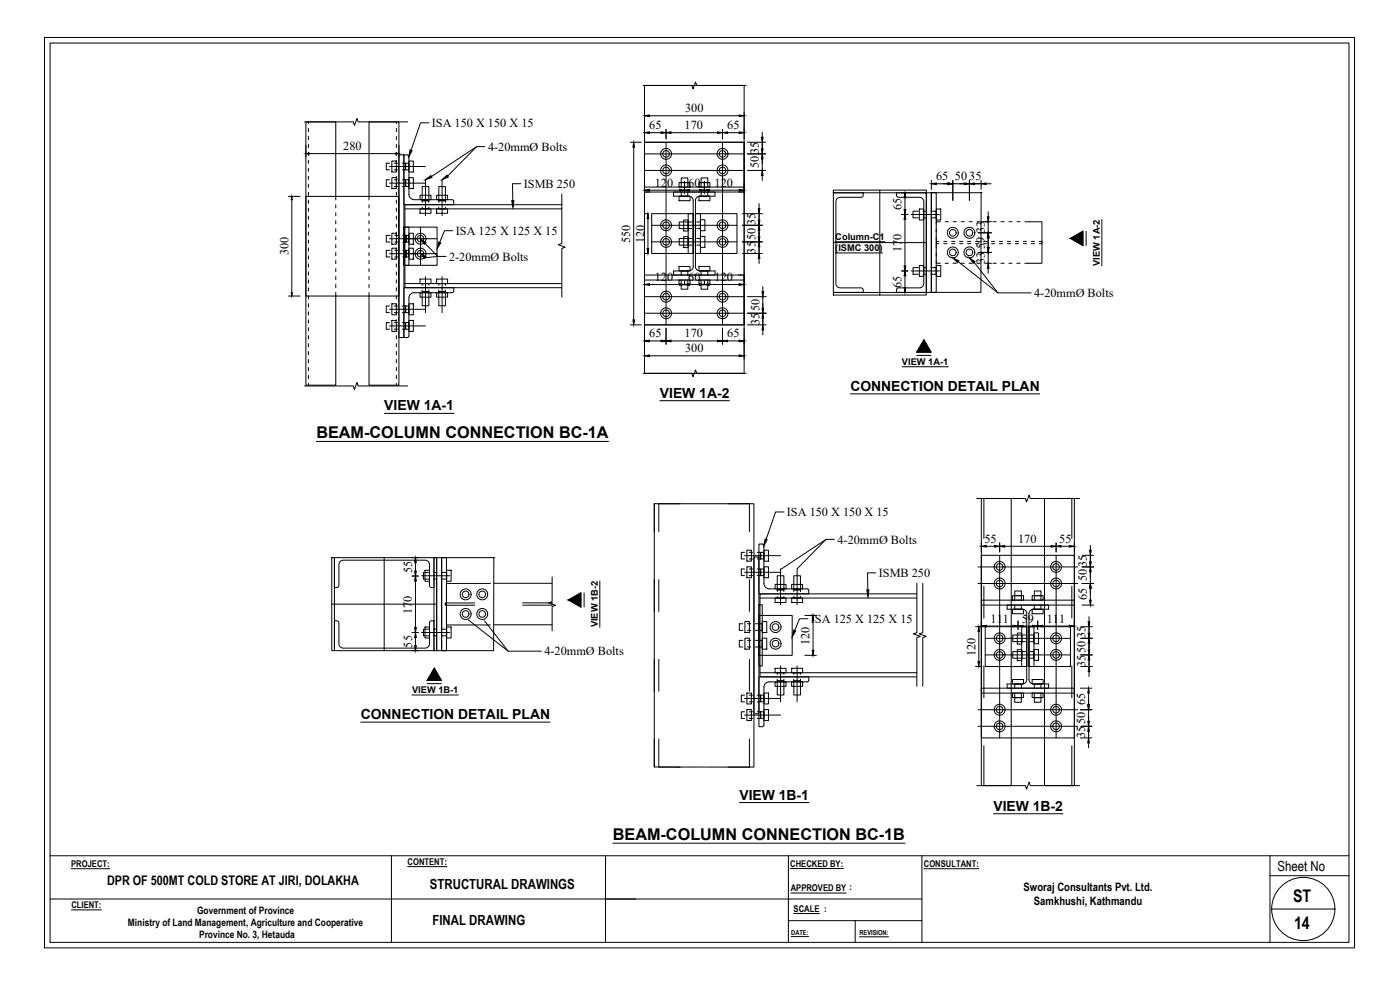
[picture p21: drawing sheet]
<svg xmlns="http://www.w3.org/2000/svg" width="841mm" height="594mm" viewBox="0 0 841 594" stroke-linecap="round" stroke-linejoin="round" font-family="sans-serif">
<defs><g id="words">
<g font-size="10.4">
<text x="777" y="542">ST</text>
<text x="777" y="558">14</text>
</g>
<g font-size="9.8">
<text x="190" y="263">BEAM-COLUMN CONNECTION BC-1A</text>
<text x="368" y="504">BEAM-COLUMN CONNECTION BC-1B</text>
</g>
<g font-size="8.4">
<text x="396" y="239">VIEW 1A-2</text>
<text x="511" y="235">CONNECTION DETAIL PLAN</text>
<text x="231" y="247">VIEW 1A-1</text>
<text x="217" y="432">CONNECTION DETAIL PLAN</text>
<text x="444" y="480">VIEW 1B-1</text>
<text x="597" y="487">VIEW 1B-2</text>
<text x="767" y="523">Sheet No</text>
<text x="258" y="534">STRUCTURAL DRAWINGS</text>
<text x="260" y="556">FINAL DRAWING</text>
</g>
<text font-size="7.9" x="64" y="531">DPR OF 500MT COLD STORE AT JIRI, DOLAKHA</text>
<g font-size="7.4">
<text x="412" y="67">300</text>
<text x="259" y="76">ISA 150 X 150 X 15</text>
<text x="390" y="78">65</text>
<text x="411" y="78">170</text>
<text x="437" y="78">65</text>
<text x="206" y="90">280</text>
<text x="293" y="91">4-20mmØ Bolts</text>
<text x="456" y="101" transform="rotate(-90 456 101)">5035</text>
<text x="315" y="113">ISMB 250</text>
<text x="393" y="112">120</text>
<text x="413" y="112">60</text>
<text x="429" y="112">120</text>
<text x="562" y="108">65</text>
<text x="574" y="108">50</text>
<text x="582" y="108">35</text>
<text x="542" y="126" transform="rotate(-90 542 126)">65</text>
<text x="454" y="135" transform="rotate(-90 454 135)">35</text>
<text x="274" y="141">ISA 125 X 125 X 15</text>
<text x="592" y="140" transform="rotate(-90 592 140)">33</text>
<text x="379" y="146" transform="rotate(-90 379 146)">550</text>
<text x="387" y="146" transform="rotate(-90 387 146)">120</text>
<text x="454" y="144" transform="rotate(-90 454 144)">50</text>
<text x="592" y="149" transform="rotate(-90 592 149)">59</text>
<text x="173" y="153" transform="rotate(-90 173 153)">300</text>
<text x="454" y="152" transform="rotate(-90 454 152)">35</text>
<text x="542" y="152" transform="rotate(-90 542 152)">170</text>
<text x="270" y="157">2-20mmØ Bolts</text>
<text x="592" y="158" transform="rotate(-90 592 158)">33</text>
<text x="393" y="169">120</text>
<text x="413" y="169">60</text>
<text x="429" y="169">120</text>
<text x="542" y="173" transform="rotate(-90 542 173)">65</text>
<text x="621" y="178">4-20mmØ Bolts</text>
<text x="456" y="187" transform="rotate(-90 456 187)">50</text>
<text x="456" y="195" transform="rotate(-90 456 195)">35</text>
<text x="390" y="203">65</text>
<text x="411" y="203">170</text>
<text x="437" y="203">65</text>
<text x="412" y="212">300</text>
<text x="473" y="310">ISA 150 X 150 X 15</text>
<text x="503" y="327">4-20mmØ Bolts</text>
<text x="591" y="326">55</text>
<text x="612" y="326">170</text>
<text x="636" y="326">55</text>
<text x="248" y="344" transform="rotate(-90 248 344)">55</text>
<text x="528" y="347">ISMB 250</text>
<text x="653" y="349" transform="rotate(-90 653 349)">5035</text>
<text x="653" y="361" transform="rotate(-90 653 361)">65</text>
<text x="247" y="369" transform="rotate(-90 247 369)">170</text>
<text x="487" y="374">ISA 125 X 125 X 15</text>
<text x="595" y="374">111</text>
<text x="614" y="374">59</text>
<text x="629" y="374">111</text>
<text x="652" y="384" transform="rotate(-90 652 384)">35</text>
<text x="248" y="389" transform="rotate(-90 248 389)">55</text>
<text x="486" y="388" transform="rotate(-90 486 388)">120</text>
<text x="327" y="394">4-20mmØ Bolts</text>
<text x="586" y="394" transform="rotate(-90 586 394)">120</text>
<text x="652" y="392" transform="rotate(-90 652 392)">50</text>
<text x="652" y="401" transform="rotate(-90 652 401)">35</text>
<text x="652" y="423" transform="rotate(-90 652 423)">65</text>
<text x="652" y="435" transform="rotate(-90 652 435)">50</text>
<text x="652" y="443" transform="rotate(-90 652 443)">35</text>
</g>
<g font-size="7">
<text x="615" y="535">Sworaj Consultants Pvt. Ltd.</text>
<text x="621" y="544">Samkhushi, Kathmandu</text>
</g>
<g font-size="6.1">
<text x="118" y="549">Government of Province</text>
<text x="77" y="556">Ministry of Land Management, Agriculture and Cooperative</text>
<text x="120" y="564">Province No. 3, Hetauda</text>
</g>
<g font-size="5.6">
<text x="502" y="144">Column-C1</text>
<text x="502" y="151">(ISMC 300)</text>
<text x="661" y="160" transform="rotate(-90 661 160)">VIEW 1A-2</text>
<text x="542" y="219">VIEW 1A-1</text>
<text x="359" y="377" transform="rotate(-90 359 377)">VIEW 1B-2</text>
<text x="248" y="416">VIEW 1B-1</text>
<text x="43" y="521">PROJECT:</text>
<text x="245" y="519">CONTENT:</text>
<text x="475" y="521">CHECKED BY:</text>
<text x="555" y="521">CONSULTANT:</text>
<text x="475" y="535">APPROVED BY :</text>
<text x="43" y="545">CLIENT:</text>
<text x="477" y="548">SCALE :</text>
</g>
<g font-size="4.2">
<text x="475" y="562">DATE:</text>
<text x="516" y="562">REVISION:</text>
</g>
</g></defs>
<!-- layer: Channels -->
<g fill="none" stroke="#000" stroke-width=".6">
<path d="M185 73v1M185 77v2M238 73v1M238 77v2M185 82v2M185 87v2M185 92v1M185 96v2M238 82v2M238 87v2M238 92v1M238 96v2"/>
<path d="M185 101v2M185 106v2M185 111v2M185 115v2M238 101v2M238 106v2M238 111v2M238 115v2M501 116h18l-1 2-14 1h-1l-1 2v50l2 2h14v1l1 2h-18zM539 116h17v60h-17v-2v-1h14l2-1v-2v-50l-2-1-14-1zM185 120v2M185 125v2"/>
<path d="M185 130v2M185 135v2M185 139v2M202 120v-47h-18v158h18v-55M202 123v2M202 128v2M202 133v1M202 137v2M222 120v-47h18v158h-18v-55M222 123v2M222 128v2M222 133v1"/>
<path d="M222 137v2M238 120v2M238 125v2M238 130v2M238 135v2M238 139v2M185 144v2M185 149v2M185 154v2M185 159v1M202 142v2M202 147v2"/>
<path d="M202 152v2M202 156v2M222 142v2M222 147v2M222 152v2M222 156v2M238 144v2M238 149v2M238 154v2M238 159v1M185 163v2M185 168v2"/>
<path d="M185 173v2M185 178v2M202 161v2M202 166v2M202 171v2M222 161v2M222 166v2M222 171v2M238 163v2M238 168v2M238 173v2M238 178v2"/>
<path d="M185 182v2M185 187v2M185 192v2M185 197v2M238 182v2M238 187v2M238 192v2M238 197v2M185 202v2M185 206v2M185 211v2M185 216v2"/>
<path d="M238 202v2M238 206v2M238 211v2M238 216v2M185 221v2M185 226v1M185 230v1M238 221v2M238 226v1M238 230v1M590 299h17v173h-17zM591 299v24"/>
<path d="M627 299h18v173h-18zM644 299v24M393 303h60v158h-60zM393 303v16M409 303h-13v16M437 303h13v16M201 335h60v18h-2l-1-1v-14l-1-1-2-1-49 1-2 1v14l-1 1h-2zM393 348v19M396 348v19M450 348v19M591 352v19M644 352v19"/>
<path d="M201 373h2l1 1v13l1 2h1h50l2-2v-13l1-1h2v18h-60zM393 396v19M396 396v19M450 396v19M591 400v19M644 400v19M393 444v17M396 444v17h13M450 444v17h-13M591 448v24M644 448v24"/>
</g>
<!-- layer: STEEL_PLATE -->
<path d="M387 51h60v173h-60zM240 93h3v110h-3zM387 85h60v110h-60zM184 118h56v60h-56zM501 114h55v2h-55zM556 116h4v60h-4zM501 176h55v1h-55zM199 335h2v56h-2zM261 335h1v56h-1zM453 335h3v94h-3zM590 334h55v109h-55z" fill="none" stroke="#000" stroke-width=".6"/>
<!-- layer: A-Dimensions -->
<g fill="none" stroke="#000" stroke-width=".6">
<path d="M258 74h-5l-6 16M387 68v15M390 80h7M390 70h54M400 78v5M403 80h28M434 78v5M437 80h7M447 68v15M458 79v3M184 87v7M186 92h52"/>
<path d="M240 87v7M286 88l-27 18M291 88h-5l-17 18M379 85h6M381 88v104M449 85h11M449 92h11M458 85v17M173 118h7M175 120v56M313 110h-5v11M387 108v8"/>
<path d="M390 114h18M411 109v7M414 114h6M423 109v7M426 114h18M447 110v6M449 102h11M458 105v3M542 116h2M544 119v7M560 108v6M562 110h7"/>
<path d="M572 108v12M572 110h17M582 108v12M589 108v6M592 110h3M272 139h-5l-3 7M387 128h2M389 131v18M446 135h12M446 128h12M456 122v3M456 128v24"/>
<path d="M542 129h3M544 132v28M588 140h8M589 133h7M594 127v3M594 133v7M652 139v8M255 146l8 8M268 154l-12 1M387 152h2M446 152h12M446 145h12"/>
<path d="M456 155v3M576 157l23 19M585 158l14 18h20M588 152h8M594 143v6M594 152v6h2M643 143l8-4v8zM173 178h7M387 170v3M390 171h18M411 169v2M414 171h6"/>
<path d="M423 169v2M426 171h18M447 169v2M449 178h11M458 172v3M458 178v17M542 163h3M542 176h2M544 166v7M594 161v3M379 195h6M387 197v19"/>
<path d="M400 197v10M434 197v10M447 197v19M449 195h11M449 188h11M458 198v3M390 205h7M390 214h54M403 205h28M437 205h7M551 213h8M555 204l4 8h-8z"/>
<path d="M471 308h-5l-6 16M248 335h3M250 338v5M496 324l-27 18M501 324h-5l-17 18M590 326v6M593 328h5M601 326v6M603 328h28M634 326v6M637 328h5M645 326v6"/>
<path d="M650 334h7M655 328v3M655 334v17M248 346h3M250 349v28M351 356v9M526 344h-5v10M650 341h7M650 351h7M655 354v6M248 380h3M281 372l24 19"/>
<path d="M291 373l14 18h20M342 360l7-4v9zM483 370h7M485 372h-5l-3 7M488 373v18M586 376h5M588 379v18M590 373v5M593 376h16M612 373v5M615 376h5M623 373v5"/>
<path d="M626 376h16M645 373v5M649 376h7M650 363h7M654 370v3M654 376v24M248 391h3M250 383v5M483 394h7M649 393h7M649 383h7M257 411h8"/>
<path d="M261 401l4 8h-8zM586 400h4M649 413h7M649 400h7M654 416v7M654 403v3M649 426h7M649 436h7M654 426v17M649 443h7M654 446v3"/>
</g>
<g fill="#000" stroke="#000" stroke-width=".6">
<path d="M387 80l3-1v1zM387 70l3-1v1zM397 79l3 1h-3zM400 80l3-1v1zM431 79l3 1h-3zM434 80l3-1v1zM444 79l3 1h-3zM444 69l3 1h-3zM184 92h2v1zM238 92h2l-2 1zM246 90h2l-2 4zM381 85v3h-1z"/>
<path d="M457 82h1v3zM458 92v3h-1zM457 89h1v3zM175 118l1 2h-1zM256 108l3-3v2zM266 108l3-3v1zM387 114h3v1zM408 114h3l-3 1zM411 114h3v1zM420 114h3l-3 1zM423 114h3v1zM444 114h3l-3 1z"/>
<path d="M458 102v3h-1zM544 116v3h-1zM560 110h2v1zM569 110h3l-3 1zM579 110h3l-3 1zM582 110h3v1zM589 110h3v1zM307 121h2l-1 4zM389 128l1 3h-1zM455 132h1v3zM456 135v3h-1zM455 125h1v3z"/>
<path d="M543 126h1v3zM544 129v3h-1zM593 130h1v3zM253 143l3 3-1 1zM253 152l3 2-1 1zM264 145l1 1-2 3zM389 149h1l-1 3zM456 152v3h-1zM455 142h1v3zM456 145v3h-1zM543 160h1v3zM572 155l4 2-1 1z"/>
<path d="M582 155l4 2-1 1zM594 140v3h-1zM593 149h1v3zM175 176h1l-1 2zM387 171l3-1v1zM408 170l3 1h-3zM411 171l3-1v1zM420 170l3 1h-3zM423 171l3-1v1zM444 170l3 1h-3zM458 175h1l-1 3zM544 163v3h-1z"/>
<path d="M543 173h1v3zM594 158v3h-1zM380 192h1v3zM458 195l1 3h-1zM458 185h1l-1 3zM458 188l1 3h-1zM387 205l3-1v1zM387 214l3-1v1zM397 204l3 1h-3zM400 205l3-1v1zM431 204l3 1h-3zM434 205l3-1v1z"/>
<path d="M444 204l3 1h-3zM444 213l3 1h-3zM250 335v3h-1zM460 324h1l-2 4zM590 328h3v1zM598 328h3l-3 1zM601 328h2v1zM631 328h3l-3 1zM634 328h3v1zM642 328h3l-3 1zM655 331h1l-1 3zM655 338h1l-1 3z"/>
<path d="M250 346v3h-1zM249 343h1v3zM521 354h1l-1 4zM655 341l1 3h-1zM655 351l1 3h-1zM249 377h1v3zM477 378l1 1-2 3zM488 370l1 3h-1zM588 376l1 3h-2zM590 376h3v1zM609 376h3l-3 1zM612 376h3v1z"/>
<path d="M620 376h3l-3 1zM623 376h3v1zM642 376h3l-3 1zM654 373h1l-1 3zM655 360h1l-1 3zM249 388h1v3zM250 380v3h-1zM488 391h1l-1 3zM587 397h2l-1 3zM654 390h1l-1 3zM654 393l1 3h-1zM654 380h1l-1 3z"/>
<path d="M654 383l1 3h-1zM654 413v3h-1zM654 400l1 3h-1zM653 423h1v3zM654 436v3h-1zM653 433h1v3zM654 443v3h-1z"/>
</g>
<!-- layer: ISA 130x130x10 -->
<g fill="none" stroke="#000" stroke-width=".6">
<path d="M338 117v29l-3 1 5 1-2 1v29M243 136h20v23h-20zM243 136h3v23h-3zM391 128h25v24h-25zM413 128h3v24h-3zM418 128h25v24h-25zM418 128h3v24h-3zM587 299h29l1 2 1-4 1 2h30M332 347v14l-2 1 4 2h-2v15M551 350v30l-2 1 4 1-2 1v29M554 350v30l-2 1 4 1-2 1v29M456 370h20v24h-20z"/>
<path d="M456 363h2v37h-2zM592 376h25v24h-25zM614 376h3v24h-3zM618 376h25v24h-25zM618 376h3v24h-3zM587 472h29l1 2 1-4 1 2h30"/>
<circle cx="400" cy="92" r="2"/>
<circle cx="400" cy="92" r="3"/>
<circle cx="434" cy="92" r="2"/>
<circle cx="434" cy="92" r="3"/>
<circle cx="400" cy="102" r="2"/>
<circle cx="400" cy="102" r="3"/>
<circle cx="434" cy="102" r="2"/>
<circle cx="434" cy="102" r="3"/>
<circle cx="400" cy="135" r="2"/>
<circle cx="400" cy="135" r="3"/>
<circle cx="434" cy="135" r="2"/>
<circle cx="434" cy="135" r="3"/>
<circle cx="572" cy="140" r="2"/>
<circle cx="572" cy="140" r="3"/>
<circle cx="582" cy="140" r="3"/>
<circle cx="582" cy="140" r="2"/>
<circle cx="253" cy="143" r="2"/>
<circle cx="253" cy="152" r="2"/>
<circle cx="253" cy="143" r="3"/>
<circle cx="253" cy="152" r="3"/>
<circle cx="400" cy="145" r="2"/>
<circle cx="400" cy="145" r="3"/>
<circle cx="434" cy="145" r="2"/>
<circle cx="434" cy="145" r="3"/>
<circle cx="572" cy="152" r="2"/>
<circle cx="572" cy="152" r="3"/>
<circle cx="582" cy="152" r="3"/>
<circle cx="582" cy="152" r="2"/>
<circle cx="400" cy="178" r="2"/>
<circle cx="400" cy="178" r="3"/>
<circle cx="434" cy="178" r="2"/>
<circle cx="434" cy="178" r="3"/>
<circle cx="400" cy="188" r="2"/>
<circle cx="400" cy="188" r="3"/>
<circle cx="434" cy="188" r="2"/>
<circle cx="434" cy="188" r="3"/>
<circle cx="280" cy="357" r="3"/>
<circle cx="280" cy="357" r="2"/>
<circle cx="290" cy="357" r="2"/>
<circle cx="290" cy="357" r="3"/>
<circle cx="600" cy="351" r="3"/>
<circle cx="600" cy="341" r="3"/>
<circle cx="601" cy="351" r="2"/>
<circle cx="601" cy="341" r="2"/>
<circle cx="634" cy="351" r="3"/>
<circle cx="634" cy="341" r="3"/>
<circle cx="634" cy="351" r="2"/>
<circle cx="634" cy="341" r="2"/>
<circle cx="280" cy="369" r="3"/>
<circle cx="280" cy="369" r="2"/>
<circle cx="290" cy="369" r="2"/>
<circle cx="290" cy="369" r="3"/>
<circle cx="466" cy="377" r="2"/>
<circle cx="466" cy="377" r="3"/>
<circle cx="466" cy="387" r="2"/>
<circle cx="466" cy="387" r="3"/>
<circle cx="600" cy="383" r="3"/>
<circle cx="600" cy="393" r="3"/>
<circle cx="601" cy="383" r="2"/>
<circle cx="601" cy="393" r="2"/>
<circle cx="634" cy="393" r="3"/>
<circle cx="634" cy="383" r="3"/>
<circle cx="634" cy="383" r="2"/>
<circle cx="634" cy="393" r="2"/>
<circle cx="600" cy="426" r="3"/>
<circle cx="600" cy="436" r="3"/>
<circle cx="601" cy="426" r="2"/>
<circle cx="601" cy="436" r="2"/>
<circle cx="634" cy="426" r="3"/>
<circle cx="634" cy="436" r="3"/>
<circle cx="634" cy="426" r="2"/>
<circle cx="634" cy="436" r="2"/>
</g>
<!-- layer: cl -->
<g fill="none" stroke="#000" stroke-width=".6">
<path d="M387 92h60M400 85v110M434 85v110M234 100h22M234 110h22M256 108v22M266 108v22M387 102h60M529 114v63M253 136v23M391 135h52M547 129h17"/>
<path d="M234 143h29M234 152h29M391 145h52M501 146h55M256 166v22M266 166v22M387 178h60M547 163h17M234 196h22M234 186h22M387 188h60M231 335v56"/>
<path d="M447 334h22M601 334v109M634 334v109M253 346h17M447 344h22M469 342v21M479 342v21M588 341h59M588 351h59M199 363h63M253 380h17M469 400v22"/>
<path d="M479 400v22M592 393h51M592 383h51M447 420h22M447 430h22M588 426h59M588 436h59"/>
</g>
<!-- layer: BOLTS -->
<g fill="none" stroke="#000" stroke-width=".6">
<path d="M234 98h-2v4h2M235 97h3v6h-3zM237 98h2M242 98h2v4h-2M244 98h2v4h-2zM246 97h2v6h-2zM234 108h-2v4h2M235 107h3v6h-3zM237 108h2M237 112h2M237 102h2M242 108h2v4h-2"/>
<path d="M244 108h2v4h-2zM246 107h2v6h-2zM252 117h7v3h-7zM254 112h4v9h-4zM262 117h7v3h-7zM264 112h4v9h-4zM408 118h7v3h-7zM408 110h7v2h-7zM409 107h4v3h-4zM409 112v-2h4v2M409 115v3h4v-3M420 118h6v3h-6z"/>
<path d="M420 110h6v2h-6zM421 107h4v3h-4zM421 112v-2h4v2M421 115v3h4v-3M252 125h7v3h-7zM254 122v-1h4v1M254 124v1h4v-1M262 125h7v3h-7zM264 122v-1h4v1M264 124v1h4v-1M408 133h5v4h-5zM411 132h2v7h-2z"/>
<path d="M416 133h-3v4h3M419 133h2v4h-2M421 132h2v7h-2zM552 127h-4v4h4M552 126h3v6h-3zM555 131h1M555 127h1M559 127h3v4h-3M562 126h3v6h-3zM234 141h-2v4h2M234 150h-2v4h2M235 140h3v7h-3z"/>
<path d="M235 149h3v7h-3zM237 141h2M237 145h2M237 150h2M237 154h2M242 141h2v4h-2M242 150h2v4h-2M244 141h2v4h-2zM244 150h2v4h-2zM246 140h2v7h-2zM246 149h2v7h-2zM408 143h5v4h-5z"/>
<path d="M411 142h2v7h-2zM416 143h-3v4h3M419 143h2v4h-2M421 142h2v7h-2zM552 159h3v7h-3zM562 159h3v7h-3zM252 168h7v2h-7zM252 176h7v3h-7zM254 175h4v9h-4zM254 174v1h4v-1M254 171v-1h4v1M262 168h7v2h-7z"/>
<path d="M262 176h7v3h-7zM264 175h4v9h-4zM264 174v1h4v-1M264 171v-1h4v1M408 160h7v3h-7zM408 168h7v3h-7zM409 171h4v3h-4zM409 168v3h4v-3M409 165v-2h4v2M420 160h6v3h-6zM420 168h6v3h-6zM421 171h4v3h-4z"/>
<path d="M421 168v3h4v-3M421 165v-2h4v2M552 161h-4v4h4M555 165h1M555 161h1M559 161h3v4h-3M234 184h-2v4h2M234 194h-2v4h2M235 182h3v7h-3zM235 192h3v7h-3zM237 188h2M237 184h2"/>
<path d="M237 198h2M237 194h2M242 184h2v4h-2M242 194h2v4h-2M244 184h2v4h-2zM244 194h2v4h-2zM246 182h2v7h-2zM246 192h2v7h-2zM447 332h-2v4h2M449 330h2v7h-2zM450 332h2M450 336h2"/>
<path d="M455 332h2v4h-2M457 332h2v4h-2zM459 330h3v7h-3zM255 343h3v6h-3zM257 344h-3v4h3M260 348h2M260 344h2M265 344h3v4h-3M268 343h3v6h-3zM447 342h-2v4h2M449 340h2v7h-2zM450 342h2"/>
<path d="M450 346h2M455 342h2v4h-2M457 342h2v4h-2zM459 340h3v7h-3zM466 359h6v3h-6zM466 351h6v3h-6zM467 346h4v8h-4zM467 355v-1h4v1M467 358v1h4v-1M476 351h6v3h-6zM476 359h6v3h-6zM477 346h4v8h-4z"/>
<path d="M477 355v-1h4v1M477 358v1h4v-1M608 358h7v2h-7zM610 355h4v3h-4zM620 358h7v2h-7zM621 355h4v3h-4zM255 377h3v6h-3zM257 378h-3v4h3M260 378h2M265 378h3v4h-3M268 377h3v6h-3zM446 375h-2v4h2"/>
<path d="M447 373h3v7h-3zM449 375h2M449 379h2M454 375h2v4h-2M456 375h2v4h-2zM458 373h3v7h-3zM608 366h7v3h-7zM610 360v-2h4v2M610 363v3h4v-3M620 366h7v3h-7zM621 360v-2h4v2M621 363v3h4v-3"/>
<path d="M260 382h2M446 385h-2v4h2M447 383h3v7h-3zM449 385h2M449 389h2M454 385h2v4h-2M456 385h2v4h-2zM458 383h3v7h-3zM608 381h6v4h-6zM608 391h6v4h-6zM611 380h3v7h-3zM611 390h3v7h-3z"/>
<path d="M616 381h-2v4h2M616 391h-2v4h2M619 381h2v4h-2M619 391h2v4h-2M621 380h3v7h-3zM621 390h3v7h-3zM447 418h-2v4h2M449 416h2v7h-2zM450 418h2M455 418h2v4h-2M457 418h2v4h-2zM459 416h3v7h-3z"/>
<path d="M466 401h6v3h-6zM466 410h6v2h-6zM467 409h4v8h-4zM467 408v1h4v-1M467 405v-1h4v1M476 410h6v2h-6zM476 401h6v3h-6zM477 409h4v8h-4zM477 408v1h4v-1M477 405v-1h4v1M608 408h7v3h-7zM608 416h7v3h-7z"/>
<path d="M610 419h4v3h-4zM610 416v3h4v-3M610 413v-2h4v2M620 408h7v3h-7zM620 416h7v3h-7zM621 419h4v3h-4zM621 416v3h4v-3M621 413v-2h4v2M447 428h-2v4h2M449 426h2v7h-2zM450 422h2M450 432h2"/>
<path d="M450 428h2M455 428h2v4h-2M457 428h2v4h-2zM459 426h3v7h-3z"/>
</g>
<!-- layer: TEXT -->
<g fill="none" stroke="#000" stroke-width=".6">
<path d="M662 132v28M502 152h28M502 145h30M511 237h114M542 220h28M231 248h42M396 241h42M190 265h176M360 349v28M248 417h27M217 434h113M444 482h42"/>
<path d="M597 489h42M368 507h176M43 522h23M245 521h24M475 522h32M475 536h33M555 522h33M43 547h18M477 549h15M475 563h11M516 563h18"/>
</g>
<!-- layer: A-HATCH -->
<path d="M386 51h30v2l2-4 1 2h29M183 73h29l1 2 1-4 1 2h30M183 232h29l1 2 1-4 1 2h30M386 224h30v2l2-4 1 2h29" fill="none" stroke="#000" stroke-width=".6"/>
<!-- layer: ISMB 600 -->
<g fill="none" stroke="#000" stroke-width=".6">
<path d="M243 93h2l1 1v23a3 3 0 0 0 3 3h23v1l1 2h-30zM387 112h60v3h-60zM390 115h-3v-30h60v30h-3M560 116h29v60h-29zM560 116h2v60h-2zM589 116h.1M243 173h30l-1 2v1h-23a3 3 0 0 0-3 3v23l-1 1h-2zM387 165v3h60v-3h-43M405 165h-18v30h60v-30h-3M262 335h3v56h-3zM265 335h32v56h-32zM265 335h3v56h-3z"/>
<path d="M297 335h.1M462 354h23h1v3h-30v-30h2l1 1v23a3 3 0 0 0 3 3M590 360h55v3h-55zM462 410h23l1-1v-2h-30v30h2M462 410a3 3 0 0 0-3 3v23h-1M590 413h55v3h-55z"/>
</g>
<!-- layer: ISMB 250 -->
<g fill="none" stroke="#000" stroke-width=".6">
<path d="M405 115h25v3h-10l-2 1v1v41l1 1 1 1h10v2h-25v-2h9l2-1v-2v-40l-2-2h-9zM243 125h95M338 123h-94l-1 1v48l1 1h94M562 138v1M565 133h-3v2M568 133h2M573 133h1M577 133h2M582 133h2M587 133h2M592 133h2M597 133h1"/>
<path d="M601 133h2M606 133h2M611 133h2M616 133h10v25h-10M562 157v1h3M562 142v2M562 147v2M562 152v2M564 145h-2v1h2M567 145h2M567 146h2M568 158h2"/>
<path d="M572 145h2M572 146h2M573 158h1M576 145h2M576 146h2M577 158h2M581 145h2M581 146h2M582 158h2M586 145h2M586 146h2M587 158h2"/>
<path d="M591 145h2M591 146h2M592 158h2M596 145h2M596 146h2M597 158h1M600 145h2M600 146h2M601 158h2M605 145h2M605 146h2M606 158h2"/>
<path d="M610 145h2M610 146h2M611 158h2M615 145h2M615 146h2M620 145h1M620 146h1M624 145h2v1h-2M243 170h95M295 350h-27v25h27M297 350h35M457 359h94"/>
<path d="M551 357h-94v1v48v1h94M285 362h-18v2h18M297 375h35M314 362h18v2h-18M605 363h25v3h-10l-1 1-1 2v40l1 1 2 1h9v2h-25v-2h10l2-2v-40l-1-2-1-1h-10zM457 404h94"/>
</g>
<!-- layer: welding -->
<g fill="#000" stroke="#000" stroke-width=".6">
<path d="M555 204l4 8h-8zM261 401l4 8h-8z"/>
<path d="M643 143l8-4v4zM643 143l8 4v-4z"/>
<path d="M342 360l7-4v4zM342 360l7 5v-5z"/>
</g>
<!-- layer: ISMB 200 -->
<g fill="none" stroke="#000" stroke-width=".6">
<path d="M30 26h780v540h-780zM30 514h780M235 514v52M364 514v52M474 514v52M554 514v52M763 514v52M763 526h47M30 540h524M474 553h80M514 553v13M764 546h38"/>
<circle cx="783" cy="546" r="19"/>
</g>
<!-- layer: WALL -->
<path d="M27 23h787v546h-787z" fill="none" stroke="#000" stroke-width=".6"/>
<use href="#words"/>
</svg>
